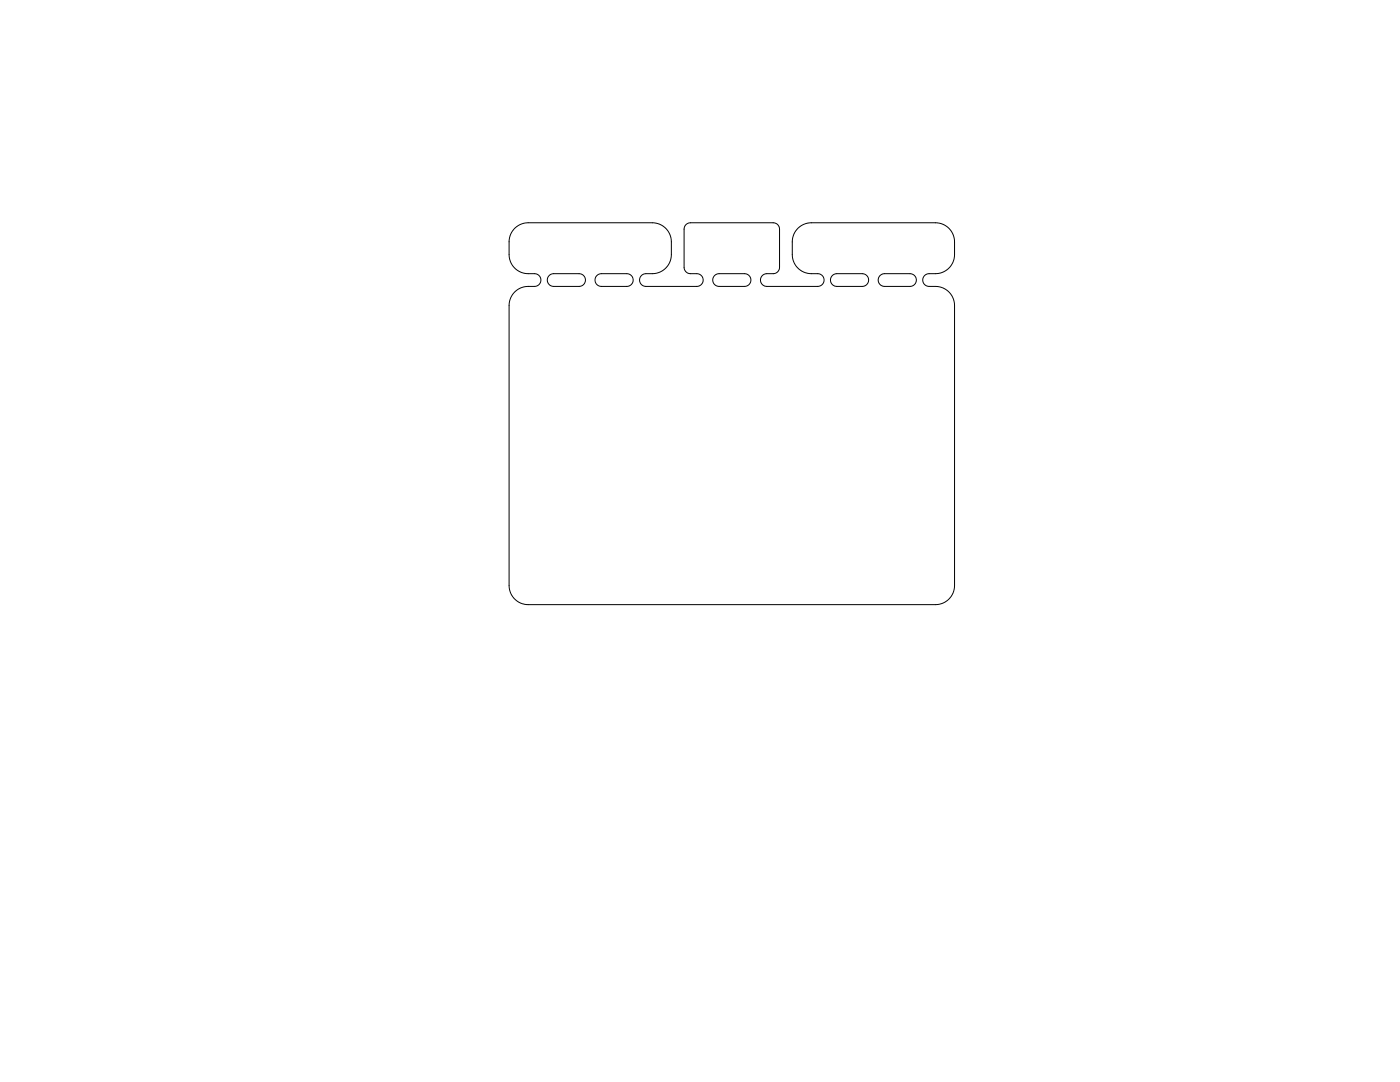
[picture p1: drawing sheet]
<svg xmlns="http://www.w3.org/2000/svg" width="279mm" height="216mm" viewBox="0 0 279 216" stroke-linecap="round" stroke-linejoin="round" font-family="sans-serif">
<path d="M102.8 45.5a3.8 3.8 0 0 1 2.6-1h24.8a3.8 3.8 0 0 1 3.8 3.8v2.5a3.8 3.8 0 0 1-3.8 3.8h-1.3a1.27 1.27 0 0 0-1.3 1.3 1.27 1.27 0 0 0 1.3 1.3h10.2a1.27 1.27 0 0 0 1.2-1.3 1.27 1.27 0 0 0-1.2-1.3h-1.3a1.27 1.27 0 0 1-1.3-1.3v-7.6a1.27 1.27 0 0 1 1.3-1.2h16.5a1.27 1.27 0 0 1 1.3 1.2v7.6a1.27 1.27 0 0 1-1.3 1.3h-1.3a1.27 1.27 0 0 0-1.2 1.3 1.27 1.27 0 0 0 1.2 1.3h10.2a1.27 1.27 0 0 0 1.3-1.3 1.27 1.27 0 0 0-1.3-1.3h-1.3a3.8 3.8 0 0 1-3.8-3.8v-2.5a3.8 3.8 0 0 1 3.8-3.8h24.8a3.8 3.8 0 0 1 3.8 3.8v2.5a3.8 3.8 0 0 1-3.8 3.8h-1.3a1.27 1.27 0 0 0-1.3 1.3 1.27 1.27 0 0 0 1.3 1.3h1.3a3.8 3.8 0 0 1 3.8 3.8v55.8a3.8 3.8 0 0 1-3.8 3.9h-81.3a3.8 3.8 0 0 1-3.8-3.9v-55.8a3.8 3.8 0 0 1 3.8-3.8h1.3a1.27 1.27 0 0 0 1.3-1.3 1.27 1.27 0 0 0-1.3-1.3h-1.3a3.8 3.8 0 0 1-3.8-3.8v-2.5a3.8 3.8 0 0 1 1.2-2.8zM109.6 55l.8-.4h5.2a1.27 1.27 0 0 1 1.2 1.3 1.27 1.27 0 0 1-1.2 1.3h-5.1a1.27 1.27 0 0 1-1.2-.8 1.27 1.27 0 0 1 .3-1.4zM119.1 55l.8-.4h5.2a1.27 1.27 0 0 1 1.3 1.3 1.27 1.27 0 0 1-1.3 1.3h-5.1a1.27 1.27 0 0 1-1.2-.8 1.27 1.27 0 0 1 .3-1.4zM142.6 55l.8-.4h5.2a1.27 1.27 0 0 1 1.3 1.3 1.27 1.27 0 0 1-1.3 1.3h-5.1a1.27 1.27 0 0 1-1.2-.8 1.27 1.27 0 0 1 .3-1.4zM166.1 55l.8-.4h5.2a1.27 1.27 0 0 1 1.3 1.3 1.27 1.27 0 0 1-1.3 1.3h-5.1a1.27 1.27 0 0 1-1.2-.8 1.27 1.27 0 0 1 .3-1.4zM175.6 55l.8-.4h5.2a1.27 1.27 0 0 1 1.3 1.3 1.27 1.27 0 0 1-1.3 1.3h-5.1a1.27 1.27 0 0 1-1.1-.8 1.27 1.27 0 0 1 .2-1.4z" fill="none" stroke="#000" stroke-width=".2"/>
</svg>
